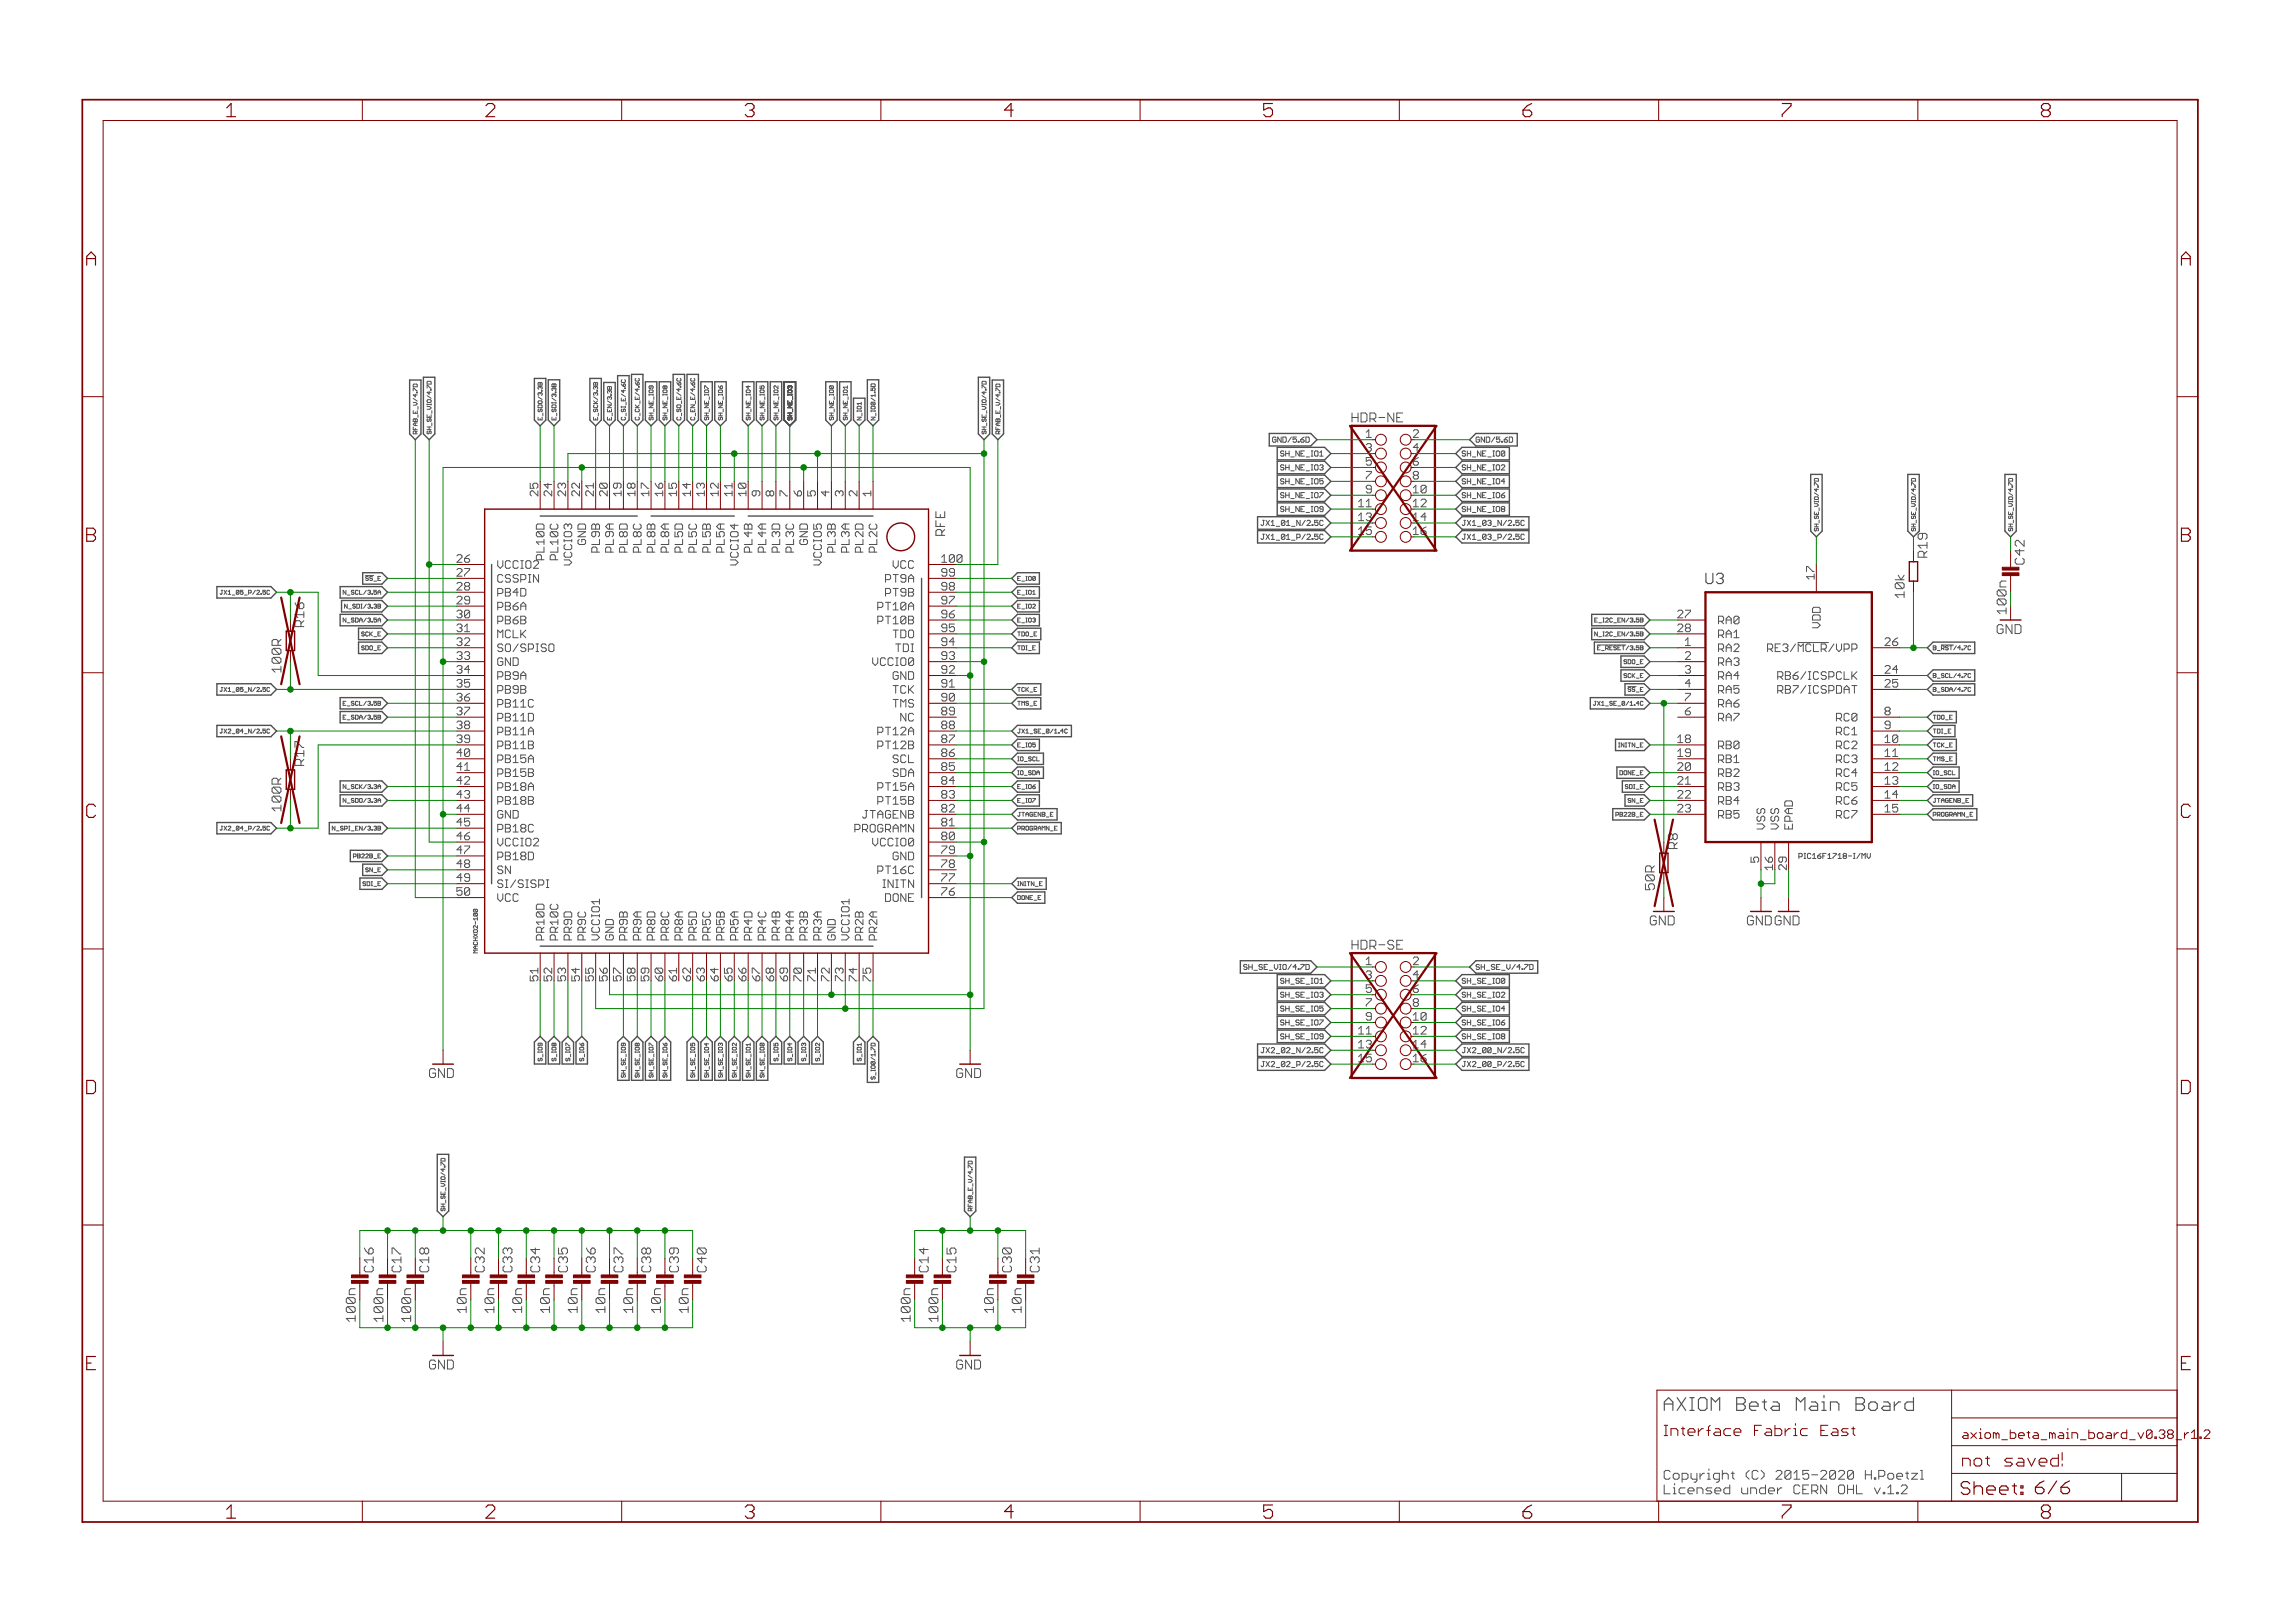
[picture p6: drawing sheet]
<svg xmlns="http://www.w3.org/2000/svg" width="420mm" height="297mm" viewBox="0 0 420 297" stroke-linecap="round" stroke-linejoin="round" font-family="sans-serif">
<defs><g id="words">
<g font-size="3.7" fill="#800000">
<text x="41.3" y="21.4">1</text>
<text x="88.7" y="21.4">2</text>
<text x="136.2" y="21.4">3</text>
<text x="183.7" y="21.4">4</text>
<text x="231.1" y="21.4">5</text>
<text x="278.6" y="21.4">6</text>
<text x="326" y="21.4">7</text>
<text x="373.5" y="21.4">8</text>
<text x="15.6" y="48.6">A</text>
<text x="399.1" y="48.6">A</text>
<text x="15.6" y="99.2">B</text>
<text x="399.1" y="99.2">B</text>
<text x="15.6" y="149.7">C</text>
<text x="399.1" y="149.7">C</text>
<text x="15.6" y="200.2">D</text>
<text x="399.1" y="200.2">D</text>
<text x="15.6" y="250.8">E</text>
<text x="399.1" y="250.8">E</text>
<text x="41.3" y="277.9">1</text>
<text x="88.7" y="277.9">2</text>
<text x="136.2" y="277.9">3</text>
<text x="183.7" y="277.9">4</text>
<text x="231.1" y="277.9">5</text>
<text x="278.6" y="277.9">6</text>
<text x="326" y="277.9">7</text>
<text x="373.5" y="277.9">8</text>
</g>
<text font-size="3.6" fill="#505050" x="304.4" y="258.2">AXIOM Beta Main Board</text>
<text font-size="3.6" fill="#800000" x="358.7" y="273.6">Sheet: 6/6</text>
<text font-size="3.2" fill="#800000" x="359" y="268.4">not saved!</text>
<text font-size="2.9" fill="#505050" x="312" y="106.9">U3</text>
<text font-size="2.9" fill="#800000" x="304.4" y="262.8">Interface Fabric East</text>
<g font-size="2.5" fill="#505050">
<text x="247.2" y="77.3">HDR-NE</text>
<text x="172.8" y="97.7" transform="rotate(-90 172.8 97.7)">RFE</text>
<text x="348.4" y="109.4" transform="rotate(-90 348.4 109.4)">10k</text>
<text x="367.1" y="111.9" transform="rotate(-90 367.1 111.9)">100n</text>
<text x="55.5" y="114.8" transform="rotate(-90 55.5 114.8)">R16</text>
<text x="51.3" y="122.8" transform="rotate(-90 51.3 122.8)">100R</text>
<text x="55.5" y="140.1" transform="rotate(-90 55.5 140.1)">R17</text>
<text x="51.3" y="148.2" transform="rotate(-90 51.3 148.2)">100R</text>
<text x="306.9" y="155.4" transform="rotate(-90 306.9 155.4)">R8</text>
<text x="302.7" y="162.7" transform="rotate(-90 302.7 162.7)">50R</text>
<text x="247.2" y="173.8">HDR-SE</text>
<text x="85.2" y="239.9" transform="rotate(-90 85.2 239.9)">10n</text>
<text x="90.3" y="239.9" transform="rotate(-90 90.3 239.9)">10n</text>
<text x="95.3" y="239.9" transform="rotate(-90 95.3 239.9)">10n</text>
<text x="100.4" y="239.9" transform="rotate(-90 100.4 239.9)">10n</text>
<text x="105.5" y="239.9" transform="rotate(-90 105.5 239.9)">10n</text>
<text x="110.6" y="239.9" transform="rotate(-90 110.6 239.9)">10n</text>
<text x="115.7" y="239.9" transform="rotate(-90 115.7 239.9)">10n</text>
<text x="120.7" y="239.9" transform="rotate(-90 120.7 239.9)">10n</text>
<text x="125.8" y="239.9" transform="rotate(-90 125.8 239.9)">10n</text>
<text x="181.7" y="239.9" transform="rotate(-90 181.7 239.9)">10n</text>
<text x="186.8" y="239.9" transform="rotate(-90 186.8 239.9)">10n</text>
<text x="64.9" y="241.4" transform="rotate(-90 64.9 241.4)">100n</text>
<text x="69.9" y="241.4" transform="rotate(-90 69.9 241.4)">100n</text>
<text x="75" y="241.4" transform="rotate(-90 75 241.4)">100n</text>
<text x="166.5" y="241.4" transform="rotate(-90 166.5 241.4)">100n</text>
<text x="171.5" y="241.4" transform="rotate(-90 171.5 241.4)">100n</text>
<text x="304.4" y="270.8">Copyright (C) 2015-2020 H.Poetzl</text>
<text x="304.4" y="273.5">Licensed under CERN OHL v.1.2</text>
</g>
<g font-size="2.5" fill="#008000">
<text x="352.6" y="102.1" transform="rotate(-90 352.6 102.1)">R19</text>
<text x="370.4" y="103.3" transform="rotate(-90 370.4 103.3)">C42</text>
</g>
<g font-size="2.5" fill="#800000">
<text x="365.3" y="116">GND</text>
<text x="301.8" y="169.4">GND</text>
<text x="319.6" y="169.4">GND GND</text>
<text x="78.3" y="197.3">GND</text>
<text x="174.8" y="197.3">GND</text>
<text x="68.2" y="232.8" transform="rotate(-90 68.2 232.8)">C16</text>
<text x="73.3" y="232.8" transform="rotate(-90 73.3 232.8)">C17</text>
<text x="78.3" y="232.8" transform="rotate(-90 78.3 232.8)">C18</text>
<text x="88.5" y="232.8" transform="rotate(-90 88.5 232.8)">C32</text>
<text x="93.6" y="232.8" transform="rotate(-90 93.6 232.8)">C33</text>
<text x="98.6" y="232.8" transform="rotate(-90 98.6 232.8)">C34</text>
<text x="103.7" y="232.8" transform="rotate(-90 103.7 232.8)">C35</text>
<text x="108.8" y="232.8" transform="rotate(-90 108.8 232.8)">C36</text>
<text x="113.9" y="232.8" transform="rotate(-90 113.9 232.8)">C37</text>
<text x="119" y="232.8" transform="rotate(-90 119 232.8)">C38</text>
<text x="124" y="232.8" transform="rotate(-90 124 232.8)">C39</text>
<text x="129.1" y="232.8" transform="rotate(-90 129.1 232.8)">C40</text>
<text x="169.8" y="232.8" transform="rotate(-90 169.8 232.8)">C14</text>
<text x="174.8" y="232.8" transform="rotate(-90 174.8 232.8)">C15</text>
<text x="185" y="232.8" transform="rotate(-90 185 232.8)">C30</text>
<text x="190.1" y="232.8" transform="rotate(-90 190.1 232.8)">C31</text>
<text x="78.3" y="250.6">GND</text>
<text x="174.8" y="250.6">GND</text>
</g>
<g font-size="2.3" fill="#800000">
<text x="359" y="263.3">axiom_beta_main_board_v0.38_</text>
<text x="398.7" y="263.3">r1.</text>
<text x="402.9" y="263.3">2</text>
</g>
<g font-size="2.1" fill="#800000">
<text x="249.9" y="80.1">1</text>
<text x="249.9" y="82.7">3</text>
<text x="258.4" y="80.1">2</text>
<text x="258.4" y="85.2">6</text>
<text x="258.4" y="87.7">8</text>
<text x="248.6" y="92.8">11</text>
<text x="248.6" y="95.4">13</text>
<text x="249.9" y="90.3">9</text>
<text x="258.4" y="92.8">12</text>
<text x="258.4" y="95.4">14</text>
<text x="258.4" y="97.9">16</text>
<text x="249.9" y="176.6">1</text>
<text x="249.9" y="179.2">3</text>
<text x="258.4" y="176.6">2</text>
<text x="258.4" y="181.7">6</text>
<text x="258.4" y="184.2">8</text>
<text x="248.6" y="189.3">11</text>
<text x="248.6" y="191.9">13</text>
<text x="249.9" y="186.8">9</text>
<text x="258.4" y="189.3">12</text>
<text x="258.4" y="191.9">14</text>
<text x="258.4" y="194.4">16</text>
</g>
<g font-size="2.1" fill="#505050">
<text x="258.4" y="82.7">4</text>
<text x="249.9" y="85.2">5</text>
<text x="249.9" y="87.7">7</text>
<text x="98.3" y="90.8" transform="rotate(-90 98.3 90.8)">25</text>
<text x="100.8" y="90.8" transform="rotate(-90 100.8 90.8)">24</text>
<text x="103.4" y="90.8" transform="rotate(-90 103.4 90.8)">23</text>
<text x="105.9" y="90.8" transform="rotate(-90 105.9 90.8)">22</text>
<text x="108.4" y="90.8" transform="rotate(-90 108.4 90.8)">21</text>
<text x="111" y="90.8" transform="rotate(-90 111 90.8)">20</text>
<text x="113.5" y="90.8" transform="rotate(-90 113.5 90.8)">19</text>
<text x="116.1" y="90.8" transform="rotate(-90 116.1 90.8)">18</text>
<text x="118.6" y="90.8" transform="rotate(-90 118.6 90.8)">17</text>
<text x="121.1" y="90.8" transform="rotate(-90 121.1 90.8)">16</text>
<text x="123.7" y="90.8" transform="rotate(-90 123.7 90.8)">15</text>
<text x="126.2" y="90.8" transform="rotate(-90 126.2 90.8)">14</text>
<text x="128.8" y="90.8" transform="rotate(-90 128.8 90.8)">13</text>
<text x="131.3" y="90.8" transform="rotate(-90 131.3 90.8)">12</text>
<text x="133.8" y="90.8" transform="rotate(-90 133.8 90.8)">11</text>
<text x="136.4" y="90.8" transform="rotate(-90 136.4 90.8)">10</text>
<text x="138.9" y="90.8" transform="rotate(-90 138.9 90.8)">9</text>
<text x="141.5" y="90.8" transform="rotate(-90 141.5 90.8)">8</text>
<text x="144" y="90.8" transform="rotate(-90 144 90.8)">7</text>
<text x="146.5" y="90.8" transform="rotate(-90 146.5 90.8)">6</text>
<text x="149.1" y="90.8" transform="rotate(-90 149.1 90.8)">5</text>
<text x="151.6" y="90.8" transform="rotate(-90 151.6 90.8)">4</text>
<text x="154.2" y="90.8" transform="rotate(-90 154.2 90.8)">3</text>
<text x="156.7" y="90.8" transform="rotate(-90 156.7 90.8)">2</text>
<text x="159.2" y="90.8" transform="rotate(-90 159.2 90.8)">1</text>
<text x="258.4" y="90.3">10</text>
<text x="99.4" y="102" transform="rotate(-90 99.4 102)">PL10D</text>
<text x="101.9" y="102" transform="rotate(-90 101.9 102)">PL10C</text>
<text x="107" y="99.4" transform="rotate(-90 107 99.4)">GND</text>
<text x="109.6" y="100.7" transform="rotate(-90 109.6 100.7)">PL9B</text>
<text x="112.1" y="100.7" transform="rotate(-90 112.1 100.7)">PL9A</text>
<text x="114.6" y="100.7" transform="rotate(-90 114.6 100.7)">PL8D</text>
<text x="117.2" y="100.7" transform="rotate(-90 117.2 100.7)">PL8C</text>
<text x="119.7" y="100.7" transform="rotate(-90 119.7 100.7)">PL8B</text>
<text x="122.3" y="100.7" transform="rotate(-90 122.3 100.7)">PL8A</text>
<text x="124.8" y="100.7" transform="rotate(-90 124.8 100.7)">PL5D</text>
<text x="127.3" y="100.7" transform="rotate(-90 127.3 100.7)">PL5C</text>
<text x="129.9" y="100.7" transform="rotate(-90 129.9 100.7)">PL5B</text>
<text x="132.4" y="100.7" transform="rotate(-90 132.4 100.7)">PL5A</text>
<text x="137.5" y="100.7" transform="rotate(-90 137.5 100.7)">PL4B</text>
<text x="140" y="100.7" transform="rotate(-90 140 100.7)">PL4A</text>
<text x="142.6" y="100.7" transform="rotate(-90 142.6 100.7)">PL3D</text>
<text x="145.1" y="100.7" transform="rotate(-90 145.1 100.7)">PL3C</text>
<text x="147.7" y="99.4" transform="rotate(-90 147.7 99.4)">GND</text>
<text x="152.7" y="100.7" transform="rotate(-90 152.7 100.7)">PL3B</text>
<text x="155.3" y="100.7" transform="rotate(-90 155.3 100.7)">PL3A</text>
<text x="157.8" y="100.7" transform="rotate(-90 157.8 100.7)">PL2D</text>
<text x="160.4" y="100.7" transform="rotate(-90 160.4 100.7)">PL2C</text>
<text x="248.6" y="97.9">15</text>
<text x="83.6" y="103">26</text>
<text x="83.6" y="105.5">27</text>
<text x="90.8" y="104.1">VCCIO2</text>
<text x="90.8" y="106.6">CSSPIN</text>
<text x="104.5" y="103.2" transform="rotate(-90 104.5 103.2)">VCCIO3</text>
<text x="135" y="103.2" transform="rotate(-90 135 103.2)">VCCIO4</text>
<text x="150.2" y="103.2" transform="rotate(-90 150.2 103.2)">VCCIO5</text>
<text x="162.3" y="106.6">PT9A</text>
<text x="163.5" y="104.1">VCC</text>
<text x="172.1" y="105.5">99</text>
<text x="172.1" y="103">100</text>
<text x="331.9" y="106.1" transform="rotate(-90 331.9 106.1)">17</text>
<text x="83.6" y="108">28</text>
<text x="83.6" y="110.6">29</text>
<text x="83.6" y="113.1">30</text>
<text x="90.8" y="109.2">PB4D</text>
<text x="90.8" y="111.7">PB6A</text>
<text x="161" y="111.7">PT10A</text>
<text x="162.3" y="109.2">PT9B</text>
<text x="172.1" y="113.1">96</text>
<text x="172.1" y="110.6">97</text>
<text x="172.1" y="108">98</text>
<text x="307.1" y="113.1">27</text>
<text x="83.6" y="115.7">31</text>
<text x="83.6" y="118.2">32</text>
<text x="90.8" y="114.2">PB6B</text>
<text x="90.8" y="116.8">MCLK</text>
<text x="90.8" y="119.3">SO/SPISO</text>
<text x="161" y="114.2">PT10B</text>
<text x="163.5" y="119.3">TDI</text>
<text x="163.5" y="116.8">TDO</text>
<text x="172.1" y="118.2">94</text>
<text x="172.1" y="115.7">95</text>
<text x="307.1" y="115.7">28</text>
<text x="308.4" y="118.2">1</text>
<text x="314.3" y="114.2">RA0</text>
<text x="314.3" y="116.8">RA1</text>
<text x="314.3" y="119.3">RA2</text>
<text x="324.6" y="119.3">RE3/MCLR/VPP</text>
<text x="333.1" y="114.6" transform="rotate(-90 333.1 114.6)">VDD</text>
<text x="344.8" y="118.2">26</text>
<text x="83.6" y="120.7">33</text>
<text x="83.6" y="123.3">34</text>
<text x="83.6" y="125.8">35</text>
<text x="90.8" y="121.9">GND</text>
<text x="90.8" y="124.4">PB9A</text>
<text x="159.7" y="121.9">VCCIO0</text>
<text x="163.5" y="124.4">GND</text>
<text x="172.1" y="125.8">91</text>
<text x="172.1" y="123.3">92</text>
<text x="172.1" y="120.7">93</text>
<text x="308.4" y="120.7">2</text>
<text x="308.4" y="123.3">3</text>
<text x="308.4" y="125.8">4</text>
<text x="314.3" y="121.9">RA3</text>
<text x="314.3" y="124.4">RA4</text>
<text x="325.9" y="124.4">RB6/ICSPCLK</text>
<text x="344.8" y="123.3">24</text>
<text x="344.8" y="125.8">25</text>
<text x="83.6" y="128.4">36</text>
<text x="83.6" y="130.9">37</text>
<text x="90.8" y="126.9">PB9B</text>
<text x="90.8" y="129.5">PB11C</text>
<text x="163.5" y="129.5">TMS</text>
<text x="163.5" y="126.9">TCK</text>
<text x="172.1" y="130.9">89</text>
<text x="172.1" y="128.4">90</text>
<text x="308.4" y="130.9">6</text>
<text x="308.4" y="128.4">7</text>
<text x="314.3" y="126.9">RA5</text>
<text x="314.3" y="129.5">RA6</text>
<text x="325.9" y="126.9">RB7/ICSPDAT</text>
<text x="344.8" y="130.9">8</text>
<text x="83.6" y="133.4">38</text>
<text x="83.6" y="136">39</text>
<text x="90.8" y="132">PB11D</text>
<text x="90.8" y="134.6">PB11A</text>
<text x="90.8" y="137.1">PB11B</text>
<text x="161" y="137.1">PT12B</text>
<text x="161" y="134.6">PT12A</text>
<text x="164.8" y="132">NC</text>
<text x="172.1" y="136">87</text>
<text x="172.1" y="133.4">88</text>
<text x="307.1" y="136">18</text>
<text x="314.3" y="132">RA7</text>
<text x="314.3" y="137.1">RB0</text>
<text x="336.2" y="132">RC0</text>
<text x="336.2" y="134.6">RC1</text>
<text x="336.2" y="137.1">RC2</text>
<text x="344.8" y="133.4">9</text>
<text x="344.8" y="136">10</text>
<text x="83.6" y="138.5">40</text>
<text x="83.6" y="141.1">41</text>
<text x="83.6" y="143.6">42</text>
<text x="90.8" y="139.6">PB15A</text>
<text x="90.8" y="142.2">PB15B</text>
<text x="163.5" y="142.2">SDA</text>
<text x="163.5" y="139.6">SCL</text>
<text x="172.1" y="143.6">84</text>
<text x="172.1" y="141.1">85</text>
<text x="172.1" y="138.5">86</text>
<text x="307.1" y="138.5">19</text>
<text x="307.1" y="141.1">20</text>
<text x="307.1" y="143.6">21</text>
<text x="314.3" y="139.6">RB1</text>
<text x="314.3" y="142.2">RB2</text>
<text x="336.2" y="139.6">RC3</text>
<text x="336.2" y="142.2">RC4</text>
<text x="344.8" y="138.5">11</text>
<text x="344.8" y="141.1">12</text>
<text x="344.8" y="143.6">13</text>
<text x="83.6" y="146.1">43</text>
<text x="83.6" y="148.7">44</text>
<text x="90.8" y="144.7">PB18A</text>
<text x="90.8" y="147.3">PB18B</text>
<text x="90.8" y="149.8">GND</text>
<text x="158.4" y="149.8">JTAGENB</text>
<text x="161" y="147.3">PT15B</text>
<text x="161" y="144.7">PT15A</text>
<text x="172.1" y="148.7">82</text>
<text x="172.1" y="146.1">83</text>
<text x="307.1" y="146.1">22</text>
<text x="307.1" y="148.7">23</text>
<text x="314.3" y="144.7">RB3</text>
<text x="314.3" y="147.3">RB4</text>
<text x="314.3" y="149.8">RB5</text>
<text x="336.2" y="144.7">RC5</text>
<text x="336.2" y="147.3">RC6</text>
<text x="336.2" y="149.8">RC7</text>
<text x="344.8" y="146.1">14</text>
<text x="344.8" y="148.7">15</text>
<text x="83.6" y="151.2">45</text>
<text x="83.6" y="153.8">46</text>
<text x="90.8" y="152.3">PB18C</text>
<text x="90.8" y="154.9">VCCIO2</text>
<text x="157.1" y="152.3">PROGRAMN</text>
<text x="159.7" y="154.9">VCCIO0</text>
<text x="172.1" y="153.8">80</text>
<text x="172.1" y="151.2">81</text>
<text x="322.9" y="151.8" transform="rotate(-90 322.9 151.8)">VSS</text>
<text x="325.4" y="151.8" transform="rotate(-90 325.4 151.8)">VSS</text>
<text x="328" y="151.8" transform="rotate(-90 328 151.8)">EPAD</text>
<text x="83.6" y="156.3">47</text>
<text x="83.6" y="158.8">48</text>
<text x="83.6" y="161.4">49</text>
<text x="90.8" y="157.4">PB18D</text>
<text x="90.8" y="160">SN</text>
<text x="161" y="160">PT16C</text>
<text x="163.5" y="157.4">GND</text>
<text x="172.1" y="161.4">77</text>
<text x="172.1" y="158.8">78</text>
<text x="172.1" y="156.3">79</text>
<text x="321.8" y="157.7" transform="rotate(-90 321.8 157.7)">5</text>
<text x="324.3" y="159" transform="rotate(-90 324.3 159)">16</text>
<text x="326.9" y="159" transform="rotate(-90 326.9 159)">29</text>
<text x="83.6" y="163.9">50</text>
<text x="90.8" y="162.5">SI/SISPI</text>
<text x="90.8" y="165">VCC</text>
<text x="161" y="162.5">INITN</text>
<text x="162.3" y="165">DONE</text>
<text x="172.1" y="163.9">76</text>
<text x="99.4" y="172.1" transform="rotate(-90 99.4 172.1)">PR10D</text>
<text x="101.9" y="172.1" transform="rotate(-90 101.9 172.1)">PR10C</text>
<text x="104.5" y="172.1" transform="rotate(-90 104.5 172.1)">PR9D</text>
<text x="107" y="172.1" transform="rotate(-90 107 172.1)">PR9C</text>
<text x="109.6" y="172.1" transform="rotate(-90 109.6 172.1)">VCCIO1</text>
<text x="112.1" y="172.1" transform="rotate(-90 112.1 172.1)">GND</text>
<text x="114.6" y="172.1" transform="rotate(-90 114.6 172.1)">PR9B</text>
<text x="117.2" y="172.1" transform="rotate(-90 117.2 172.1)">PR9A</text>
<text x="119.7" y="172.1" transform="rotate(-90 119.7 172.1)">PR8D</text>
<text x="122.3" y="172.1" transform="rotate(-90 122.3 172.1)">PR8C</text>
<text x="124.8" y="172.1" transform="rotate(-90 124.8 172.1)">PR8A</text>
<text x="127.3" y="172.1" transform="rotate(-90 127.3 172.1)">PR5D</text>
<text x="129.9" y="172.1" transform="rotate(-90 129.9 172.1)">PR5C</text>
<text x="132.4" y="172.1" transform="rotate(-90 132.4 172.1)">PR5B</text>
<text x="135" y="172.1" transform="rotate(-90 135 172.1)">PR5A</text>
<text x="137.5" y="172.1" transform="rotate(-90 137.5 172.1)">PR4D</text>
<text x="140" y="172.1" transform="rotate(-90 140 172.1)">PR4C</text>
<text x="142.6" y="172.1" transform="rotate(-90 142.6 172.1)">PR4B</text>
<text x="145.1" y="172.1" transform="rotate(-90 145.1 172.1)">PR4A</text>
<text x="147.7" y="172.1" transform="rotate(-90 147.7 172.1)">PR3B</text>
<text x="150.2" y="172.1" transform="rotate(-90 150.2 172.1)">PR3A</text>
<text x="152.7" y="172.1" transform="rotate(-90 152.7 172.1)">GND</text>
<text x="155.3" y="172.1" transform="rotate(-90 155.3 172.1)">VCCIO1</text>
<text x="157.8" y="172.1" transform="rotate(-90 157.8 172.1)">PR2B</text>
<text x="160.4" y="172.1" transform="rotate(-90 160.4 172.1)">PR2A</text>
<text x="98.3" y="179.4" transform="rotate(-90 98.3 179.4)">51</text>
<text x="100.8" y="179.4" transform="rotate(-90 100.8 179.4)">52</text>
<text x="103.4" y="179.4" transform="rotate(-90 103.4 179.4)">53</text>
<text x="105.9" y="179.4" transform="rotate(-90 105.9 179.4)">54</text>
<text x="108.4" y="179.4" transform="rotate(-90 108.4 179.4)">55</text>
<text x="111" y="179.4" transform="rotate(-90 111 179.4)">56</text>
<text x="113.5" y="179.4" transform="rotate(-90 113.5 179.4)">57</text>
<text x="116.1" y="179.4" transform="rotate(-90 116.1 179.4)">58</text>
<text x="118.6" y="179.4" transform="rotate(-90 118.6 179.4)">59</text>
<text x="121.1" y="179.4" transform="rotate(-90 121.1 179.4)">60</text>
<text x="123.7" y="179.4" transform="rotate(-90 123.7 179.4)">61</text>
<text x="126.2" y="179.4" transform="rotate(-90 126.2 179.4)">62</text>
<text x="128.8" y="179.4" transform="rotate(-90 128.8 179.4)">63</text>
<text x="131.3" y="179.4" transform="rotate(-90 131.3 179.4)">64</text>
<text x="133.8" y="179.4" transform="rotate(-90 133.8 179.4)">65</text>
<text x="136.4" y="179.4" transform="rotate(-90 136.4 179.4)">66</text>
<text x="138.9" y="179.4" transform="rotate(-90 138.9 179.4)">67</text>
<text x="141.5" y="179.4" transform="rotate(-90 141.5 179.4)">68</text>
<text x="144" y="179.4" transform="rotate(-90 144 179.4)">69</text>
<text x="146.5" y="179.4" transform="rotate(-90 146.5 179.4)">70</text>
<text x="149.1" y="179.4" transform="rotate(-90 149.1 179.4)">71</text>
<text x="151.6" y="179.4" transform="rotate(-90 151.6 179.4)">72</text>
<text x="154.2" y="179.4" transform="rotate(-90 154.2 179.4)">73</text>
<text x="156.7" y="179.4" transform="rotate(-90 156.7 179.4)">74</text>
<text x="159.2" y="179.4" transform="rotate(-90 159.2 179.4)">75</text>
<text x="258.4" y="179.2">4</text>
<text x="249.9" y="181.7">5</text>
<text x="249.9" y="184.2">7</text>
<text x="258.4" y="186.8">10</text>
<text x="248.6" y="194.4">15</text>
</g>
<g font-size="1.4" fill="#505050">
<text x="233" y="81">GND/5.6D</text>
<text x="234.6" y="83.5">SH_NE_IO1</text>
<text x="267.4" y="83.5">SH_NE_IO0</text>
<text x="269.9" y="81">GND/5.6D</text>
<text x="234.6" y="86.1">SH_NE_IO3</text>
<text x="234.6" y="88.6">SH_NE_IO5</text>
<text x="267.4" y="86.1">SH_NE_IO2</text>
<text x="267.4" y="88.6">SH_NE_IO4</text>
<text x="234.6" y="91.1">SH_NE_IO7</text>
<text x="234.6" y="93.7">SH_NE_IO9</text>
<text x="267.4" y="91.1">SH_NE_IO6</text>
<text x="267.4" y="93.7">SH_NE_IO8</text>
<text x="231.3" y="98.8">JX1_01_P/2.5C</text>
<text x="231.3" y="96.2">JX1_01_N/2.5C</text>
<text x="267.4" y="96.2">JX1_03_N/2.5C</text>
<text x="267.4" y="98.8">JX1_03_P/2.5C</text>
<text x="329.8" y="157.2">PIC16F1718-I/MV</text>
<text x="227.9" y="177.5">SH_SE_VIO/4.7D</text>
<text x="269.9" y="177.5">SH_SE_V/4.7D</text>
<text x="234.6" y="185.1">SH_SE_IO5</text>
<text x="234.6" y="182.6">SH_SE_IO3</text>
<text x="234.6" y="180">SH_SE_IO1</text>
<text x="267.4" y="180">SH_SE_IO0</text>
<text x="267.4" y="182.6">SH_SE_IO2</text>
<text x="267.4" y="185.1">SH_SE_IO4</text>
<text x="234.6" y="190.2">SH_SE_IO9</text>
<text x="234.6" y="187.6">SH_SE_IO7</text>
<text x="267.4" y="187.6">SH_SE_IO6</text>
<text x="267.4" y="190.2">SH_SE_IO8</text>
<text x="231.3" y="195.3">JX2_02_P/2.5C</text>
<text x="231.3" y="192.7">JX2_02_N/2.5C</text>
<text x="267.4" y="195.3">JX2_00_P/2.5C</text>
<text x="267.4" y="192.7">JX2_00_N/2.5C</text>
</g>
<g font-size="1.1" fill="#505050">
<text x="99.1" y="76.9" transform="rotate(-90 99.1 76.9)">E_SDO/3.3B</text>
<text x="101.6" y="76.9" transform="rotate(-90 101.6 76.9)">E_SDI/3.3B</text>
<text x="109.2" y="76.9" transform="rotate(-90 109.2 76.9)">E_SCK/3.3B</text>
<text x="111.8" y="76.9" transform="rotate(-90 111.8 76.9)">E_EN/3.3B</text>
<text x="114.3" y="76.9" transform="rotate(-90 114.3 76.9)">C_SI_E/4.6C</text>
<text x="116.8" y="76.9" transform="rotate(-90 116.8 76.9)">C_CK_E/4.6C</text>
<text x="119.4" y="76.9" transform="rotate(-90 119.4 76.9)">SH_NE_IO9</text>
<text x="121.9" y="76.9" transform="rotate(-90 121.9 76.9)">SH_NE_IO8</text>
<text x="124.4" y="76.9" transform="rotate(-90 124.4 76.9)">C_SO_E/4.6C</text>
<text x="127" y="76.9" transform="rotate(-90 127 76.9)">C_EN_E/4.6C</text>
<text x="129.5" y="76.9" transform="rotate(-90 129.5 76.9)">SH_NE_IO7</text>
<text x="132.1" y="76.9" transform="rotate(-90 132.1 76.9)">SH_NE_IO6</text>
<text x="137.1" y="76.9" transform="rotate(-90 137.1 76.9)">SH_NE_IO4</text>
<text x="139.7" y="76.9" transform="rotate(-90 139.7 76.9)">SH_NE_IO5</text>
<text x="142.2" y="76.9" transform="rotate(-90 142.2 76.9)">SH_NE_IO2</text>
<text x="144.8" y="76.9" transform="rotate(-90 144.8 76.9)">SH_NE_IO3</text>
<text x="152.4" y="76.9" transform="rotate(-90 152.4 76.9)">SH_NE_IO0</text>
<text x="154.9" y="76.9" transform="rotate(-90 154.9 76.9)">SH_NE_IO1</text>
<text x="157.5" y="76.9" transform="rotate(-90 157.5 76.9)">N_IO1</text>
<text x="160" y="76.9" transform="rotate(-90 160 76.9)">N_IO0/1.5D</text>
<text x="76.2" y="79.4" transform="rotate(-90 76.2 79.4)">RFAB_E_V/4.7D</text>
<text x="78.7" y="79.4" transform="rotate(-90 78.7 79.4)">SH_SE_VIO/4.7D</text>
<text x="180.3" y="79.4" transform="rotate(-90 180.3 79.4)">SH_SE_VIO/4.7D</text>
<text x="182.9" y="79.4" transform="rotate(-90 182.9 79.4)">RFAB_E_V/4.7D</text>
<text x="332.7" y="97.2" transform="rotate(-90 332.7 97.2)">SH_SE_VIO/4.7D</text>
<text x="350.5" y="97.2" transform="rotate(-90 350.5 97.2)">SH_SE_VIO/4.7D</text>
<text x="368.3" y="97.2" transform="rotate(-90 368.3 97.2)">SH_SE_VIO/4.7D</text>
<text x="66.9" y="106.3">SS_E</text>
<text x="186" y="106.3">E_IO0</text>
<text x="40.3" y="108.8">JX1_05_P/2.5C</text>
<text x="62.7" y="108.8">N_SCL/3.5A</text>
<text x="62.7" y="113.9">N_SDA/3.5A</text>
<text x="62.7" y="111.3">N_SDI/3.3B</text>
<text x="186" y="113.9">E_IO3</text>
<text x="186" y="111.3">E_IO2</text>
<text x="186" y="108.8">E_IO1</text>
<text x="291.7" y="113.9">E_I2C_EN/3.5B</text>
<text x="66.2" y="116.4">SCK_E</text>
<text x="66.2" y="119">SDO_E</text>
<text x="186" y="119">TDI_E</text>
<text x="186" y="116.4">TDO_E</text>
<text x="291.7" y="116.4">N_I2C_EN/3.5B</text>
<text x="292.4" y="119">E_RESET/3.5B</text>
<text x="353.7" y="119">B_RST/4.7C</text>
<text x="297.3" y="124">SCK_E</text>
<text x="297.3" y="121.5">SDO_E</text>
<text x="353.7" y="124">B_SCL/4.7C</text>
<text x="40.3" y="126.6">JX1_05_N/2.5C</text>
<text x="62.7" y="129.1">E_SCL/3.5B</text>
<text x="62.7" y="131.7">E_SDA/3.5B</text>
<text x="186" y="129.1">TMS_E</text>
<text x="186" y="126.6">TCK_E</text>
<text x="291.7" y="129.1">JX1_SE_0/1.4C</text>
<text x="298" y="126.6">SS_E</text>
<text x="353.7" y="131.7">TDO_E</text>
<text x="353.7" y="126.6">B_SDA/4.7C</text>
<text x="40.3" y="134.2">JX2_04_N/2.5C</text>
<text x="186" y="134.2">JX1_SE_0/1.4C</text>
<text x="186" y="136.7">E_IO5</text>
<text x="295.9" y="136.7">INITN_E</text>
<text x="353.7" y="136.7">TCK_E</text>
<text x="353.7" y="134.2">TDI_E</text>
<text x="186" y="141.8">IO_SDA</text>
<text x="186" y="139.3">IO_SCL</text>
<text x="296.6" y="141.8">DONE_E</text>
<text x="353.7" y="139.3">TMS_E</text>
<text x="353.7" y="141.8">IO_SCL</text>
<text x="62.7" y="144.4">N_SCK/3.3A</text>
<text x="62.7" y="146.9">N_SDO/3.3A</text>
<text x="186" y="149.4">JTAGENB_E</text>
<text x="186" y="144.4">E_IO6</text>
<text x="186" y="146.9">E_IO7</text>
<text x="295.9" y="149.4">PB22B_E</text>
<text x="297.3" y="144.4">SDI_E</text>
<text x="298" y="146.9">SN_E</text>
<text x="353.7" y="149.4">PROGRAMN_E</text>
<text x="353.7" y="146.9">JTAGENB_E</text>
<text x="353.7" y="144.4">IO_SDA</text>
<text x="40.3" y="152">JX2_04_P/2.5C</text>
<text x="60.6" y="152">N_SPI_EN/3.3B</text>
<text x="186" y="152">PROGRAMN_E</text>
<text x="64.8" y="157.1">PB22B_E</text>
<text x="66.9" y="159.6">SN_E</text>
<text x="66.2" y="162.1">SDI_E</text>
<text x="186" y="164.7">DONE_E</text>
<text x="186" y="162.1">INITN_E</text>
<text x="87.2" y="174.4" transform="rotate(-90 87.2 174.4)">MACHXO2-100</text>
<text x="99" y="194.2" transform="rotate(-90 99 194.2)">S_IO9</text>
<text x="101.6" y="194.2" transform="rotate(-90 101.6 194.2)">S_IO8</text>
<text x="104.1" y="194.2" transform="rotate(-90 104.1 194.2)">S_IO7</text>
<text x="106.7" y="194.2" transform="rotate(-90 106.7 194.2)">S_IO6</text>
<text x="114.3" y="197" transform="rotate(-90 114.3 197)">SH_SE_IO9</text>
<text x="116.8" y="197" transform="rotate(-90 116.8 197)">SH_SE_IO8</text>
<text x="119.4" y="197" transform="rotate(-90 119.4 197)">SH_SE_IO7</text>
<text x="121.9" y="197" transform="rotate(-90 121.9 197)">SH_SE_IO6</text>
<text x="127" y="197" transform="rotate(-90 127 197)">SH_SE_IO5</text>
<text x="129.5" y="197" transform="rotate(-90 129.5 197)">SH_SE_IO4</text>
<text x="132.1" y="197" transform="rotate(-90 132.1 197)">SH_SE_IO3</text>
<text x="134.6" y="197" transform="rotate(-90 134.6 197)">SH_SE_IO2</text>
<text x="137.1" y="197" transform="rotate(-90 137.1 197)">SH_SE_IO1</text>
<text x="139.7" y="197" transform="rotate(-90 139.7 197)">SH_SE_IO0</text>
<text x="142.2" y="194.2" transform="rotate(-90 142.2 194.2)">S_IO5</text>
<text x="144.8" y="194.2" transform="rotate(-90 144.8 194.2)">S_IO4</text>
<text x="147.3" y="194.2" transform="rotate(-90 147.3 194.2)">S_IO3</text>
<text x="149.8" y="194.2" transform="rotate(-90 149.8 194.2)">S_IO2</text>
<text x="157.5" y="194.2" transform="rotate(-90 157.5 194.2)">S_IO1</text>
<text x="160" y="197.7" transform="rotate(-90 160 197.7)">S_IO0/1.7D</text>
<text x="81.3" y="221.6" transform="rotate(-90 81.3 221.6)">SH_SE_VIO/4.7D</text>
<text x="177.8" y="221.6" transform="rotate(-90 177.8 221.6)">RFAB_E_V/4.7D</text>
</g>
</g></defs>
<g fill="none" stroke="#505050" stroke-width=".18">
<path d="M274.8 88.1h.7M275.3 85.1l.2 .3-.7 .6h.7M275.3 90.6l.2 .2-.2 .3M275.3 92.7l.2 .2-.2 .3 .2 .3-.2 .1M275.3 82.5l.2 .2M275.5 82.7v.6l-.2 .2M275.5 82.7l-.7 .6M275.5 90.1l-.3 .2M278.6 95.2h.3l.2 .2M278.6 97.8h.3l.2 .1M279.1 96l-.2 .2h-.3M279.1 98.6l-.2 .1h-.3"/>
<path d="M292.4 118h5.2M323.6 118.8h.7M324.3 117.9h-.7v1.4M329.1 117.6h5.7M355.4 118h2.2M156.5 151.8h.7M157.2 150.9h-.7v1.4M192.3 148.7h.5M192.3 149.4h.5M193 151.2h.5M193 151.9h.5M329.3 156.8h.5"/>
<path d="M329.8 156.2h-.5v.9M359.9 146.1h.5M359.9 146.9h.5M360.7 148.7h.5M360.7 149.4h.5M86.8 166.4l-.1 .1M86.8 166.4h.5l.1 .1M86.8 166.4l.5 .5M275.3 179l.2 .2M275.5 179.2v.6l-.2 .2M275.5 179.2l-.7 .6M280.5 176.5l.2 .2v.6l-.2 .1"/>
<path d="M274.8 184.6h.7M275.3 181.6l.2 .3-.7 .6h.7M275.3 187.1l.2 .2-.2 .3M275.3 189.2l.2 .2-.2 .3 .2 .3-.2 .1M275.5 186.7l-.3 .1M278.6 194.3h.3l.2 .1M278.6 191.7h.3l.2 .2M279.1 195.1l-.2 .1h-.3M279.1 192.5l-.2 .2h-.3M349.1 272v.3l-1 1.1h1"/>
</g>
<g fill="none" stroke="#505050" stroke-width=".25">
<path d="M75 69.6h2.1v9.8l-1.1 1.1-1-1.1zM77.5 69h2.1v10.4l-1 1.1-1.1-1.1zM97.8 69.3h2.1v7.6l-1 1-1.1-1zM100.4 69.5h2.1v7.4l-1.1 1-1-1zM108 69.3h2.1v7.6l-1 1-1.1-1zM110.5 70h2.1v6.9l-1 1-1.1-1zM113.1 68.7h2.1v8.2l-1.1 1-1-1zM115.6 68.5h2.1v8.4l-1 1-1.1-1zM118.2 69.9h2v7l-1 1-1-1zM120.7 69.9h2.1v7l-1.1 1-1-1zM123.2 68.5h2.1v8.4l-1 1-1.1-1zM125.8 68.5h2.1v8.4l-1.1 1-1-1z"/>
<path d="M128.3 69.9h2.1v7l-1.1 1-1-1zM130.9 69.9h2v7l-1 1-1-1zM135.9 69.9h2.1v7l-1 1-1.1-1zM138.5 69.9h2.1v7l-1.1 1-1-1zM141 69.9h2.1v7l-1.1 1-1-1zM143.6 69.9h2v7l-1 1-1-1zM151.2 69.9h2.1v7l-1.1 1-1-1zM153.7 69.9h2.1v7l-1.1 1-1-1zM156.3 72.9h2v4l-1 1-1-1zM158.8 69.5h2.1v7.4l-1.1 1-1-1zM179.1 69h2.1v10.4l-1.1 1.1-1-1.1zM181.7 69.6h2v9.8l-1 1.1-1-1.1z"/>
<path d="M232.4 79.3h7.6l1.1 1.2-1.1 1.1h-7.6zM98.9 94.4h17.8M119.2 94.4h15.2M137 94.4h22.8M230.2 94.6h12.3l1.1 1.1-1.1 1.2h-12.3zM230.2 97.1h12.3l1.1 1.2-1.1 1.1h-12.3zM233.8 81.9h8.7l1.1 1.1-1.1 1.2h-8.7zM233.8 92h8.7l1.1 1.2-1.1 1.1h-8.7zM233.8 84.4h8.7l1.1 1.2-1.1 1.1h-8.7zM233.8 87h8.7l1.1 1.1-1.1 1.1h-8.7zM233.8 89.5h8.7l1.1 1.1-1.1 1.2h-8.7zM266.5 83l1.2-1.1h8.6v2.3h-8.6z"/>
<path d="M266.5 85.6l1.2-1.2h8.6v2.3h-8.6zM266.5 88.1l1.2-1.1h8.6v2.2h-8.6zM266.5 90.6l1.2-1.1h8.6v2.3h-8.6zM266.5 93.2l1.2-1.2h8.6v2.3h-8.6zM266.5 98.3l1.2-1.2h12.2v2.3h-12.2zM266.5 95.7l1.2-1.1h12.2v2.3h-12.2zM269 80.5l1.2-1.2h7.6v2.3h-7.6zM331.5 86.8h2.1v10.4l-1.1 1.1-1-1.1zM351.4 97.2v-10.4h-2.1v10.4l1 1.1M367.1 86.8h2v10.4l-1 1.1-1-1.1zM39.7 107.4h9.9l1 1-1 1.1h-9.9zM62.3 107.4h7.6l1.1 1-1.1 1.1h-7.6z"/>
<path d="M62.3 112.4h7.6l1.1 1.1-1.1 1h-7.6zM62.5 109.9h7.4l1.1 1-1.1 1.1h-7.4zM65.6 115h4.3l1.1 1-1.1 1.1h-4.3zM65.6 117.5h4.3l1.1 1.1-1.1 1h-4.3zM66.4 104.8h3.5l1.1 1.1-1.1 1h-3.5zM90 103.3v58.4M168.7 105.9v58.4M186.3 104.8h4v2.1h-4l-1.1-1zM186.3 115h4.2v2.1h-4.2l-1.1-1.1zM186.3 117.5h4v2.1h-4l-1.1-1zM186.3 107.4h4v2.1h-4l-1.1-1.1zM186.3 109.9h4v2.1h-4l-1.1-1.1z"/>
<path d="M186.3 112.4h4v2.1h-4l-1.1-1zM291.4 115h9.6l1.1 1-1.1 1.1h-9.6zM291.4 112.4h9.6l1.1 1.1-1.1 1h-9.6zM291.9 117.5h9.1l1.1 1.1-1.1 1h-9.1zM352.8 118.6l1.1-1.1h7.6v2.1h-7.6zM39.7 125.1h9.9l1 1.1-1 1h-9.9zM39.7 132.8h9.9l1 1-1 1h-9.9zM62.3 127.7h7.6l1.1 1-1.1 1.1h-7.6zM62.3 130.2h7.6l1.1 1.1-1.1 1h-7.6zM186.3 125.1h4.2v2.1h-4.2l-1.1-1zM186.3 135.3h4v2.1h-4l-1.1-1.1zM186.3 127.7h4.2v2.1h-4.2l-1.1-1.1z"/>
<path d="M186.3 137.8h4.7v2.1h-4.7l-1.1-1zM186.3 132.8h9.9v2h-9.9l-1.1-1zM291.1 127.7h9.9l1.1 1-1.1 1.1h-9.9zM295.8 135.3h5.2l1.1 1-1.1 1.1h-5.2zM296.8 122.6h4.2l1.1 1-1.1 1.1h-4.2zM296.8 120.1h4.2l1.1 1-1.1 1.1h-4.2zM297.5 125.1h3.5l1.1 1.1-1.1 1h-3.5zM352.8 126.2l1.1-1.1h7.6v2.1h-7.6zM352.8 123.6l1.1-1h7.6v2.1h-7.6zM352.8 136.3l1.1-1h4.3v2.1h-4.3zM352.8 138.9l1.1-1.1h4.3v2.1h-4.3zM352.8 131.3l1.1-1.1h4.3v2.1h-4.3z"/>
<path d="M352.8 133.8l1.1-1h4v2h-4zM39.7 150.5h9.9l1 1.1-1 1h-9.9zM60.3 150.5h9.6l1.1 1.1-1.1 1h-9.6zM62.3 145.5h7.6l1.1 1-1.1 1h-7.6zM62.3 142.9h7.6l1.1 1.1-1.1 1h-7.6zM64.1 155.6h5.8l1.1 1.1-1.1 1h-5.8zM66.4 158.2h3.5l1.1 1-1.1 1h-3.5zM186.3 145.5h4v2h-4l-1.1-1zM186.3 142.9h4v2.1h-4l-1.1-1zM186.3 140.4h4.7v2.1h-4.7l-1.1-1.1zM186.3 150.5h8v2.1h-8l-1.1-1zM186.3 148h7.2v2.1h-7.2l-1.1-1.1z"/>
<path d="M295.3 148h5.7l1.1 1-1.1 1.1h-5.7zM296 140.4h5l1.1 1-1.1 1.1h-5zM297 142.9h4l1.1 1.1-1.1 1h-4zM297.5 145.5h3.5l1.1 1-1.1 1h-3.5zM352.8 146.5l1.1-1h7.2v2h-7.2zM352.8 144l1.1-1.1h4.8v2.1h-4.8zM352.8 141.4l1.1-1h4.8v2.1h-4.8zM352.8 149l1.1-1h8v2.1h-8zM65.9 160.7h4l1.1 1-1.1 1.1h-4zM98.9 173.2h60.9M186.3 160.7h5.2v2.1h-5.2l-1.1-1.1zM186.3 163.2h5v2.1h-5l-1.1-1z"/>
<path d="M227.1 175.8h12.9l1.1 1.2-1.1 1.1h-12.9zM233.8 178.4h8.7l1.1 1.1-1.1 1.2h-8.7zM266.5 179.5l1.2-1.1h8.6v2.3h-8.6zM269 177l1.2-1.2h11.3v2.3h-11.3zM97.8 190.7l1.1-1 1 1v4h-2.1zM100.4 190.7l1-1 1.1 1v4h-2.1zM102.9 190.7l1.1-1 1 1v4h-2.1zM105.5 190.7l1-1 1 1v4h-2zM113.1 190.7l1-1 1.1 1v7h-2.1zM115.6 190.7l1.1-1 1 1v7h-2.1zM118.2 190.7l1-1 1 1v7h-2zM120.7 190.7l1-1 1.1 1v7h-2.1z"/>
<path d="M125.8 190.7l1-1 1.1 1v7h-2.1zM128.3 190.7l1-1 1.1 1v7h-2.1zM130.9 190.7l1-1 1 1v7h-2zM133.4 190.7l1-1 1.1 1v7h-2.1zM135.9 190.7l1.1-1 1 1v7h-2.1zM138.5 190.7l1-1 1.1 1v7h-2.1zM141 190.7l1-1 1.1 1v4h-2.1zM143.6 190.7l1-1 1 1v4h-2zM146.1 190.7l1-1 1.1 1v4h-2.1zM148.6 190.7l1.1-1 1 1v4h-2.1zM156.3 190.7l1-1 1 1v4h-2zM158.8 190.7l1-1 1.1 1v7.4h-2.1z"/>
<path d="M230.2 191.1h12.3l1.1 1.1-1.1 1.2h-12.3zM230.2 193.6h12.3l1.1 1.2-1.1 1.1h-12.3zM233.8 180.9h8.7l1.1 1.2-1.1 1.1h-8.7zM233.8 183.5h8.7l1.1 1.1-1.1 1.1h-8.7zM233.8 186h8.7l1.1 1.1-1.1 1.2h-8.7zM233.8 188.5h8.7l1.1 1.2-1.1 1.1h-8.7zM266.5 182.1l1.2-1.2h8.6v2.3h-8.6zM266.5 184.6l1.2-1.1h8.6v2.2h-8.6zM266.5 187.1l1.2-1.1h8.6v2.3h-8.6zM266.5 189.7l1.2-1.2h8.6v2.3h-8.6zM266.5 192.2l1.2-1.1h12.2v2.3h-12.2zM266.5 194.8l1.2-1.2h12.2v2.3h-12.2z"/>
<path d="M80.1 211.3h2v10.3l-1 1.1-1-1.1zM176.6 211.8h2v9.8l-1 1.1-1-1.1z"/>
</g>
<g fill="none" stroke="#800000" stroke-width=".18">
<path d="M66.3 18.2v3.9M113.8 18.2v3.9M161.3 18.2v3.9M208.7 18.2v3.9M256.2 18.2v3.9M303.7 18.2v3.9M351.1 18.2v3.9M18.9 22.1h379.7v252.6h-379.7zM15.1 72.6h3.8M398.6 72.6h3.8M98.9 88.1v5.1M101.4 88.1v5.1"/>
<path d="M104 88.1v5.1M106.5 88.1v5.1M109.1 88.1v5.1M111.6 88.1v5.1M114.1 88.1v5.1M116.7 88.1v5.1M119.2 88.1v5.1M121.7 88.1v5.1M124.3 88.1v5.1M126.8 88.1v5.1M129.3 88.1v5.1M131.9 88.1v5.1"/>
<path d="M134.4 88.1v5.1M137 88.1v5.1M139.5 88.1v5.1M142 88.1v5.1M144.6 88.1v5.1M147.1 88.1v5.1M149.7 88.1v5.1M152.2 88.1v5.1M154.7 88.1v5.1M157.3 88.1v5.1M159.8 88.1v5.1M251.3 85.6h.5"/>
<path d="M251.3 98.3h.5M53.2 113.5v2M53.2 119.1v2M83.7 103.3h5M83.7 105.9h5M83.7 108.4h5M83.7 110.9h5M83.7 113.5h5M83.7 116h5M83.7 118.6h5M170 103.3h5.1M170 105.9h5.1"/>
<path d="M170 108.4h5.1M170 110.9h5.1M170 113.5h5.1M170 116h5.1M170 118.6h5.1M307.1 113.5h5.1M307.1 116h5.1M307.1 118.6h5.1M332.5 103.3v5.1M342.7 118.6h5.1M350.3 100.8v2M350.3 106.4v2"/>
<path d="M368.1 105.3v3.1M368.1 110.9v2.6M15.1 123.1h3.8M53.2 138.9v2M83.7 121.1h5M83.7 123.6h5M83.7 126.2h5M83.7 128.7h5M83.7 131.3h5M83.7 133.8h5M83.7 136.3h5M83.7 138.9h5"/>
<path d="M170 121.1h5.1M170 123.6h5.1M170 126.2h5.1M170 128.7h5.1M170 131.3h5.1M170 133.8h5.1M170 136.3h5.1M170 138.9h5.1M307.1 121.1h5.1M307.1 123.6h5.1M307.1 126.2h5.1M307.1 128.7h5.1"/>
<path d="M307.1 131.3h5.1M307.1 136.3h5.1M307.1 138.9h5.1M342.7 123.6h5.1M342.7 126.2h5.1M342.7 131.3h5.1M342.7 133.8h5.1M342.7 136.3h5.1M342.7 138.9h5.1M398.6 123.1h3.8M53.2 144.5v2M83.7 141.4h5"/>
<path d="M83.7 144h5M83.7 146.5h5M83.7 156.7h5M83.7 149h5M83.7 151.6h5M83.7 154.1h5M83.7 159.2h5M170 141.4h5.1M170 144h5.1M170 146.5h5.1M170 156.7h5.1M170 149h5.1"/>
<path d="M170 151.6h5.1M170 154.1h5.1M170 159.2h5.1M304.6 154.1v2M304.6 159.7v2M307.1 141.4h5.1M307.1 144h5.1M307.1 146.5h5.1M307.1 149h5.1M322.4 154.1v5.1M324.9 154.1v5.1M327.4 154.1v5.1"/>
<path d="M342.7 141.4h5.1M342.7 144h5.1M342.7 146.5h5.1M342.7 149h5.1M15.1 173.7h3.8M83.7 161.7h5M83.7 164.3h5M98.9 174.4v5.1M101.4 174.4v5.1M104 174.4v5.1M106.5 174.4v5.1M109.1 174.4v5.1"/>
<path d="M111.6 174.4v5.1M114.1 174.4v5.1M116.7 174.4v5.1M119.2 174.4v5.1M121.7 174.4v5.1M124.3 174.4v5.1M126.8 174.4v5.1M129.3 174.4v5.1M131.9 174.4v5.1M134.4 174.4v5.1M137 174.4v5.1M139.5 174.4v5.1"/>
<path d="M142 174.4v5.1M144.6 174.4v5.1M147.1 174.4v5.1M149.7 174.4v5.1M152.2 174.4v5.1M154.7 174.4v5.1M157.3 174.4v5.1M159.8 174.4v5.1M170 161.7h5.1M170 164.3h5.1M304.6 164.3v2.5M322.4 164.3v2.5"/>
<path d="M327.4 164.3v2.5M398.6 173.7h3.8M81.1 192.2v2.6M177.6 192.2v2.6M251.3 182.1h.5M251.3 194.8h.5M15.1 224.2h3.8M65.9 234.9v3M71 234.9v3M76 234.9v3M86.2 234.9v3M91.3 234.9v3"/>
<path d="M96.4 234.9v3M101.4 234.9v3M106.5 234.9v3M111.6 234.9v3M116.7 234.9v3M121.7 234.9v3M126.8 234.9v3M167.4 234.9v3M172.5 234.9v3M182.7 234.9v3M187.8 234.9v3M398.6 224.2h3.8"/>
<path d="M81.1 245.5v2.6M177.6 245.5v2.6M357.3 254.4v20.3M357.3 259.5h41.3M398.6 254.4h-95.3v20.3M66.3 274.7v3.9M113.8 274.7v3.9M161.3 274.7v3.9M208.7 274.7v3.9M256.2 274.7v3.9M303.7 274.7v3.9M351.1 274.7v3.9"/>
<path d="M357.3 269.7h41.3M357.3 264.6h41.3M388.4 269.7v5"/>
<circle cx="252.8" cy="88.1" r=".99"/>
<circle cx="252.8" cy="93.2" r=".99"/>
<circle cx="252.8" cy="95.7" r=".99"/>
<circle cx="252.8" cy="98.3" r=".99"/>
<circle cx="252.8" cy="90.6" r=".99"/>
<circle cx="252.8" cy="80.5" r=".99"/>
<circle cx="252.8" cy="85.6" r=".99"/>
<circle cx="252.8" cy="83" r=".99"/>
<circle cx="257.3" cy="88.1" r=".99"/>
<circle cx="257.3" cy="90.6" r=".99"/>
<circle cx="257.3" cy="93.2" r=".99"/>
<circle cx="257.3" cy="98.3" r=".99"/>
<circle cx="257.3" cy="95.7" r=".99"/>
<circle cx="257.3" cy="83" r=".99"/>
<circle cx="257.3" cy="85.6" r=".99"/>
<circle cx="257.3" cy="80.5" r=".99"/>
<circle cx="252.8" cy="177" r=".99"/>
<circle cx="252.8" cy="179.5" r=".99"/>
<circle cx="257.3" cy="179.5" r=".99"/>
<circle cx="257.3" cy="177" r=".99"/>
<circle cx="252.8" cy="182.1" r=".99"/>
<circle cx="252.8" cy="189.7" r=".99"/>
<circle cx="252.8" cy="194.8" r=".99"/>
<circle cx="252.8" cy="184.6" r=".99"/>
<circle cx="252.8" cy="187.1" r=".99"/>
<circle cx="252.8" cy="192.2" r=".99"/>
<circle cx="257.3" cy="182.1" r=".99"/>
<circle cx="257.3" cy="187.1" r=".99"/>
<circle cx="257.3" cy="189.7" r=".99"/>
<circle cx="257.3" cy="192.2" r=".99"/>
<circle cx="257.3" cy="184.6" r=".99"/>
<circle cx="257.3" cy="194.8" r=".99"/>
</g>
<g fill="none" stroke="#800000" stroke-width=".25">
<path d="M88.7 93.2h81.3v81.2h-81.3zM52.4 115.5h1.5v3.6h-1.5zM349.5 102.8h1.6v3.6h-1.6zM52.4 140.9h1.5v3.6h-1.5zM303.8 156.1h1.6v3.6h-1.6z"/>
<circle cx="164.9" cy="98.3" r="2.54"/>
</g>
<g fill="#800000" stroke="#800000" stroke-width=".18">
<path d="M165.9 234.4h3.1v.5h-3.1z"/>
<path d="M165.9 233.3h3.1v.5h-3.1z"/>
<path d="M171 234.4h3.1v.5h-3.1z"/>
<path d="M171 233.3h3.1v.5h-3.1z"/>
<path d="M181.2 234.4h3v.5h-3z"/>
<path d="M181.2 233.3h3v.5h-3z"/>
<path d="M120.2 234.4h3.1v.5h-3.1z"/>
<path d="M120.2 233.3h3.1v.5h-3.1z"/>
<path d="M186.2 234.4h3.1v.5h-3.1z"/>
<path d="M186.2 233.3h3.1v.5h-3.1z"/>
<path d="M125.3 234.4h3v.5h-3z"/>
<path d="M125.3 233.3h3v.5h-3z"/>
<path d="M69.4 234.4h3.1v.5h-3.1z"/>
<path d="M69.4 233.3h3.1v.5h-3.1z"/>
<path d="M74.5 234.4h3.1v.5h-3.1z"/>
<path d="M74.5 233.3h3.1v.5h-3.1z"/>
<path d="M84.7 234.4h3v.5h-3z"/>
<path d="M84.7 233.3h3v.5h-3z"/>
<path d="M89.7 234.4h3.1v.5h-3.1z"/>
<path d="M89.7 233.3h3.1v.5h-3.1z"/>
<path d="M94.8 234.4h3.1v.5h-3.1z"/>
<path d="M94.8 233.3h3.1v.5h-3.1z"/>
<path d="M99.9 234.4h3.1v.5h-3.1z"/>
<path d="M99.9 233.3h3.1v.5h-3.1z"/>
<path d="M105 234.4h3v.5h-3z"/>
<path d="M105 233.3h3v.5h-3z"/>
<path d="M110.1 234.4h3v.5h-3z"/>
<path d="M110.1 233.3h3v.5h-3z"/>
<path d="M115.1 234.4h3.1v.5h-3.1z"/>
<path d="M115.1 233.3h3.1v.5h-3.1z"/>
<path d="M64.3 234.4h3.1v.5h-3.1z"/>
<path d="M64.3 233.3h3.1v.5h-3.1z"/>
<path d="M366.6 104.8h3v.5h-3z"/>
<path d="M366.6 103.8h3v.5h-3z"/>
</g>
<path d="M247.5 77.9h15.2v22.9h-15.2zM312.2 108.4h30.5v45.7h-30.5zM247.5 174.4h15.2v22.9h-15.2z" fill="none" stroke="#800000" stroke-width=".42"/>
<path d="M247.1 77.9l15.9 22.9M263 77.9l-15.9 22.9M51.5 109.4l3.3 15.8M54.8 109.4l-3.3 15.8M51.5 134.8l3.3 15.8M54.8 134.8l-3.3 15.8M302.9 150l3.4 15.8M306.3 150l-3.4 15.8M247.1 174.4l15.9 22.9M263 174.4l-15.9 22.9" fill="none" stroke="#800000" stroke-width=".4"/>
<path d="M15.1 18.2h387.3v260.4h-387.3z" fill="none" stroke="#800000" stroke-width=".32"/>
<g fill="none" stroke="#008000" stroke-width=".18">
<path d="M98.9 77.9v10.2M101.4 77.9v10.2M109.1 77.9v10.2M111.6 77.9v10.2M114.1 77.9v10.2M116.7 77.9v10.2M119.2 77.9v10.2M121.7 77.9v10.2M124.3 77.9v10.2M126.8 77.9v10.2M129.3 77.9v10.2M131.9 77.9v10.2"/>
<path d="M137 77.9v10.2M139.5 77.9v10.2M142 77.9v10.2M144.6 77.9v10.2M152.2 77.9v10.2M154.7 77.9v10.2M157.3 77.9v10.2M159.8 77.9v10.2M76 80.5v83.8h7.7M78.6 80.5v73.6h5.1M106.5 85.6v2.5M134.4 83v5.1"/>
<path d="M147.1 85.6v2.5M149.7 83v5.1M180.1 80.5v104.1h-71v-5.1M180.1 83h-76.1v5.1M182.7 80.5v22.8h-7.6M241.1 80.5h10.2M243.6 85.6h7.7M243.6 83h7.7M243.6 90.6h7.7M243.6 93.2h7.7M243.6 88.1h7.7M243.6 98.3h7.7"/>
<path d="M243.6 95.7h7.7M258.9 85.6h7.6M258.9 80.5h10.1M258.9 83h7.6M258.9 90.6h7.6M258.9 93.2h7.6M258.9 88.1h7.6M258.9 98.3h7.6M258.9 95.7h7.6M332.5 98.3v5M50.6 108.4h7.7v15.2h25.4M53.2 108.4v5.1"/>
<path d="M71 105.9h12.7M71 116h12.7M71 118.6h12.7M71 108.4h12.7M71 113.5h12.7M71 110.9h12.7M78.6 103.3h5.1M175.1 105.9h10.1M175.1 116h10.1M175.1 118.6h10.1M175.1 108.4h10.1M175.1 113.5h10.1"/>
<path d="M175.1 110.9h10.1M302.1 116h5M302.1 118.6h5M302.1 113.5h5M347.8 118.6h5M350.3 108.4v10.2M368.1 108.4v2.5M50.6 126.2h33.1M50.6 133.8h33.1M53.2 121.1v5.1M53.2 133.8v5.1M71 128.7h12.7"/>
<path d="M71 131.3h12.7M81.1 121.1h2.6M83.7 136.3h-25.4v15.3h-7.7M175.1 123.6h2.5M175.1 121.1h5M175.1 126.2h10.1M175.1 136.3h10.1M175.1 128.7h10.1M175.1 138.9h10.1M175.1 133.8h10.1M302.1 123.6h5M302.1 121.1h5"/>
<path d="M302.1 126.2h5M302.1 136.3h5M302.1 128.7h5M304.6 128.7v25.4M347.8 123.6h5M347.8 126.2h5M347.8 136.3h5M347.8 138.9h5M347.8 133.8h5M347.8 131.3h5M53.2 146.5v5.1M71 156.7h12.7"/>
<path d="M71 159.2h12.7M71 146.5h12.7M71 144h12.7M71 151.6h12.7M81.1 149h2.6M175.1 156.7h2.5M175.1 149h10.1M175.1 146.5h10.1M175.1 144h10.1M175.1 141.4h10.1M175.1 151.6h10.1M175.1 154.1h5"/>
<path d="M302.1 149h5M302.1 146.5h5M302.1 144h5M302.1 141.4h5M322.4 159.2v5.1M324.9 159.2v2.5h-2.5M327.4 159.2v5.1M347.8 149h5M347.8 146.5h5M347.8 144h5M347.8 141.4h5M71 161.7h12.7"/>
<path d="M98.9 179.5v10.2M101.4 179.5v10.2M104 179.5v10.2M106.5 179.5v10.2M111.6 179.5v2.6h66M114.1 179.5v10.2M116.7 179.5v10.2M119.2 179.5v10.2M121.7 179.5v10.2M126.8 179.5v10.2M129.3 179.5v10.2M131.9 179.5v10.2"/>
<path d="M134.4 179.5v10.2M137 179.5v10.2M139.5 179.5v10.2M142 179.5v10.2M144.6 179.5v10.2M147.1 179.5v10.2M149.7 179.5v10.2M152.2 179.5v2.6M154.7 179.5v5.1M157.3 179.5v10.2M159.8 179.5v10.2M175.1 161.7h10.1"/>
<path d="M175.1 164.3h10.1M241.1 177h10.2M243.6 179.5h7.7M258.9 179.5h7.6M258.9 177h10.1M304.6 161.7v2.6M81.1 192.2v-106.6h96.5v106.6M243.6 182.1h7.7M243.6 184.6h7.7M243.6 187.1h7.7M243.6 189.7h7.7M243.6 194.8h7.7"/>
<path d="M243.6 192.2h7.7M258.9 182.1h7.6M258.9 184.6h7.6M258.9 187.1h7.6M258.9 189.7h7.6M258.9 194.8h7.6M258.9 192.2h7.6M65.9 237.9v5.1h60.9v-5.1M65.9 230.3v-5.1h60.9v5.1M71 225.2v5.1M71 237.9v5.1M76 225.2v5.1"/>
<path d="M76 237.9v5.1M81.1 222.7v2.5M86.2 225.2v5.1M86.2 237.9v5.1M91.3 225.2v5.1M91.3 237.9v5.1M96.4 225.2v5.1M96.4 237.9v5.1M101.4 225.2v5.1M101.4 237.9v5.1M106.5 225.2v5.1M106.5 237.9v5.1"/>
<path d="M111.6 225.2v5.1M111.6 237.9v5.1M116.7 225.2v5.1M116.7 237.9v5.1M121.7 225.2v5.1M121.7 237.9v5.1M167.4 230.3v-5.1h20.4v5.1M167.4 237.9v5.1h20.4v-5.1M172.5 225.2v5.1M172.5 237.9v5.1M177.6 222.7v2.5M182.7 225.2v5.1"/>
<path d="M182.7 237.9v5.1M81.1 243v2.5M177.6 243v2.5"/>
</g>
<g fill="#008000" stroke="#008000" stroke-width=".18">
<circle cx="152.2" cy="182.1" r=".51"/>
<circle cx="177.6" cy="156.7" r=".51"/>
<circle cx="177.6" cy="123.6" r=".51"/>
<circle cx="147.1" cy="85.6" r=".51"/>
<circle cx="177.6" cy="182.1" r=".51"/>
<circle cx="81.1" cy="149" r=".51"/>
<circle cx="81.1" cy="121.1" r=".51"/>
<circle cx="106.5" cy="85.6" r=".51"/>
<circle cx="172.5" cy="243" r=".51"/>
<circle cx="177.6" cy="243" r=".51"/>
<circle cx="182.7" cy="243" r=".51"/>
<circle cx="76" cy="243" r=".51"/>
<circle cx="86.2" cy="243" r=".51"/>
<circle cx="91.3" cy="243" r=".51"/>
<circle cx="96.4" cy="243" r=".51"/>
<circle cx="101.4" cy="243" r=".51"/>
<circle cx="106.5" cy="243" r=".51"/>
<circle cx="111.6" cy="243" r=".51"/>
<circle cx="81.1" cy="243" r=".51"/>
<circle cx="71" cy="243" r=".51"/>
<circle cx="116.7" cy="243" r=".51"/>
<circle cx="121.7" cy="243" r=".51"/>
<circle cx="322.4" cy="161.7" r=".51"/>
<circle cx="53.2" cy="126.2" r=".51"/>
<circle cx="53.2" cy="108.4" r=".51"/>
<circle cx="304.6" cy="128.7" r=".51"/>
<circle cx="53.2" cy="151.6" r=".51"/>
<circle cx="53.2" cy="133.8" r=".51"/>
<circle cx="172.5" cy="225.2" r=".51"/>
<circle cx="182.7" cy="225.2" r=".51"/>
<circle cx="177.6" cy="225.2" r=".51"/>
<circle cx="350.3" cy="118.6" r=".51"/>
<circle cx="180.1" cy="154.1" r=".51"/>
<circle cx="180.1" cy="121.1" r=".51"/>
<circle cx="149.7" cy="83" r=".51"/>
<circle cx="134.4" cy="83" r=".51"/>
<circle cx="154.7" cy="184.6" r=".51"/>
<circle cx="180.1" cy="83" r=".51"/>
<circle cx="76" cy="225.2" r=".51"/>
<circle cx="86.2" cy="225.2" r=".51"/>
<circle cx="91.3" cy="225.2" r=".51"/>
<circle cx="96.4" cy="225.2" r=".51"/>
<circle cx="101.4" cy="225.2" r=".51"/>
<circle cx="106.5" cy="225.2" r=".51"/>
<circle cx="111.6" cy="225.2" r=".51"/>
<circle cx="81.1" cy="225.2" r=".51"/>
<circle cx="71" cy="225.2" r=".51"/>
<circle cx="116.7" cy="225.2" r=".51"/>
<circle cx="121.7" cy="225.2" r=".51"/>
<circle cx="78.6" cy="103.3" r=".51"/>
</g>
<use href="#words"/>
</svg>
